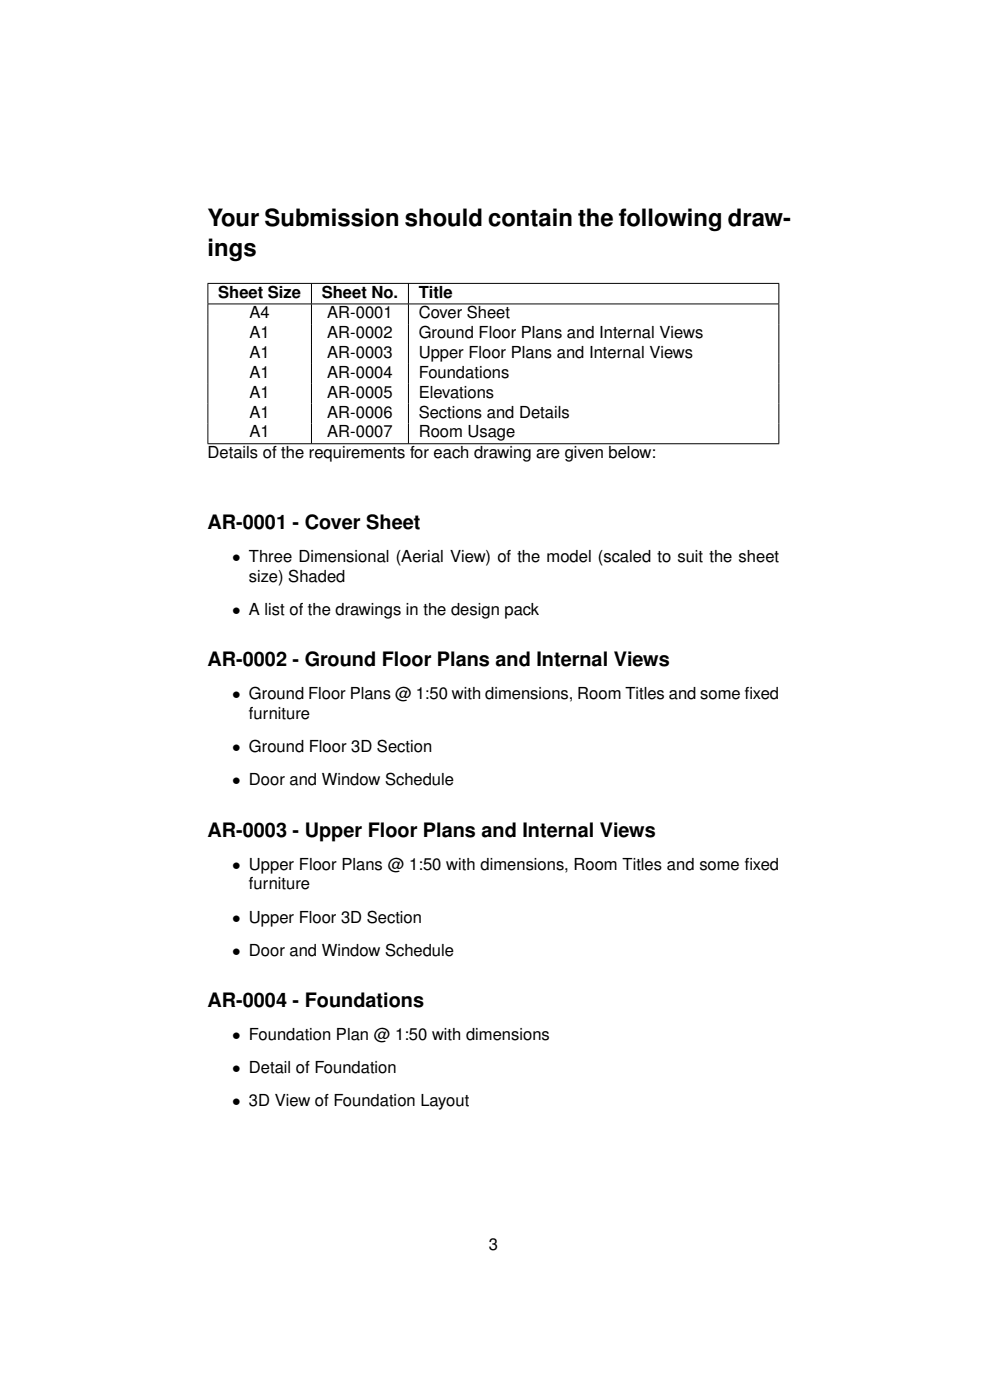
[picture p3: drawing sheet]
<svg xmlns="http://www.w3.org/2000/svg" width="210mm" height="297mm" viewBox="0 0 210 297" stroke-linecap="round" stroke-linejoin="round" font-family="sans-serif">
<defs><g id="words">
<g font-size="5.1">
<text x="44" y="48">Your Submission should contain the following draw-</text>
<text x="44" y="54.4">ings</text>
</g>
<g font-size="4.2">
<text x="44" y="112.2">AR-0001 - Cover Sheet</text>
<text x="44" y="141.4">AR-0002 - Ground Floor Plans and Internal Views</text>
<text x="44" y="177.5">AR-0003 - Upper Floor Plans and Internal Views</text>
<text x="44" y="213.6">AR-0004 - Foundations</text>
</g>
<g font-size="3.5">
<text x="46.3" y="63.1">Sheet Size</text>
<text x="68.2" y="63.1">Sheet No.</text>
<text x="88.8" y="63.1">Title</text>
<text x="52.9" y="67.5">A4</text>
<text x="52.9" y="71.7">A1</text>
<text x="69.4" y="67.5">AR-0001</text>
<text x="69.4" y="71.7">AR-0002</text>
<text x="88.8" y="67.5">Cover Sheet</text>
<text x="88.8" y="71.7">Ground Floor Plans and Internal Views</text>
<text x="52.9" y="75.9">A1</text>
<text x="69.4" y="75.9">AR-0003</text>
<text x="88.8" y="75.9">Upper Floor Plans and Internal Views</text>
<text x="52.9" y="80.2">A1</text>
<text x="69.4" y="80.2">AR-0004</text>
<text x="88.8" y="80.2">Foundations</text>
<text x="52.9" y="84.4">A1</text>
<text x="52.9" y="88.6">A1</text>
<text x="69.4" y="84.4">AR-0005</text>
<text x="69.4" y="88.6">AR-0006</text>
<text x="88.8" y="84.4">Elevations</text>
<text x="88.8" y="88.6">Sections and Details</text>
<text x="52.9" y="92.8">A1</text>
<text x="69.4" y="92.8">AR-0007</text>
<text x="88.8" y="92.8">Room Usage</text>
<text x="44" y="97.1">Details of the requirements for each drawing are given below:</text>
<text x="49.2" y="119.2">• Three Dimensional (Aerial View) of the model (scaled to suit the sheet</text>
<text x="52.8" y="123.4">size) Shaded</text>
<text x="49.2" y="130.5">• A list of the drawings in the design pack</text>
<text x="49.2" y="148.3">• Ground Floor Plans @ 1:50 with dimensions, Room Titles and some f</text>
<text x="158" y="148.3">ixed</text>
<text x="52.8" y="152.5">furniture</text>
<text x="49.2" y="159.6">• Ground Floor 3D Section</text>
<text x="49.2" y="166.6">• Door and Window Schedule</text>
<text x="49.2" y="184.5">• Upper Floor Plans @ 1:50 with dimensions, Room Titles and some f</text>
<text x="158" y="184.5">ixed</text>
<text x="52.8" y="188.7">furniture</text>
<text x="49.2" y="195.7">• Upper Floor 3D Section</text>
<text x="49.2" y="202.7">• Door and Window Schedule</text>
<text x="49.2" y="220.6">• Foundation Plan @ 1:50 with dimensions</text>
<text x="49.2" y="227.6">• Detail of Foundation</text>
<text x="49.2" y="234.7">• 3D View of Foundation Layout</text>
<text x="103.7" y="265.1">3</text>
</g>
</g></defs>
<path d="M44 60.1h121.3M44 64.5h121.3M44.1 60.2v4.2M44.1 64.5v29.6M66.1 60.2v4.2M66.1 64.5v29.6M86.6 60.2v4.2M86.6 64.5v29.6M165.2 60.2v4.2M165.2 64.5v29.6M44 94.1h121.3" fill="none" stroke="#000" stroke-width=".21"/>
<use href="#words"/>
</svg>
